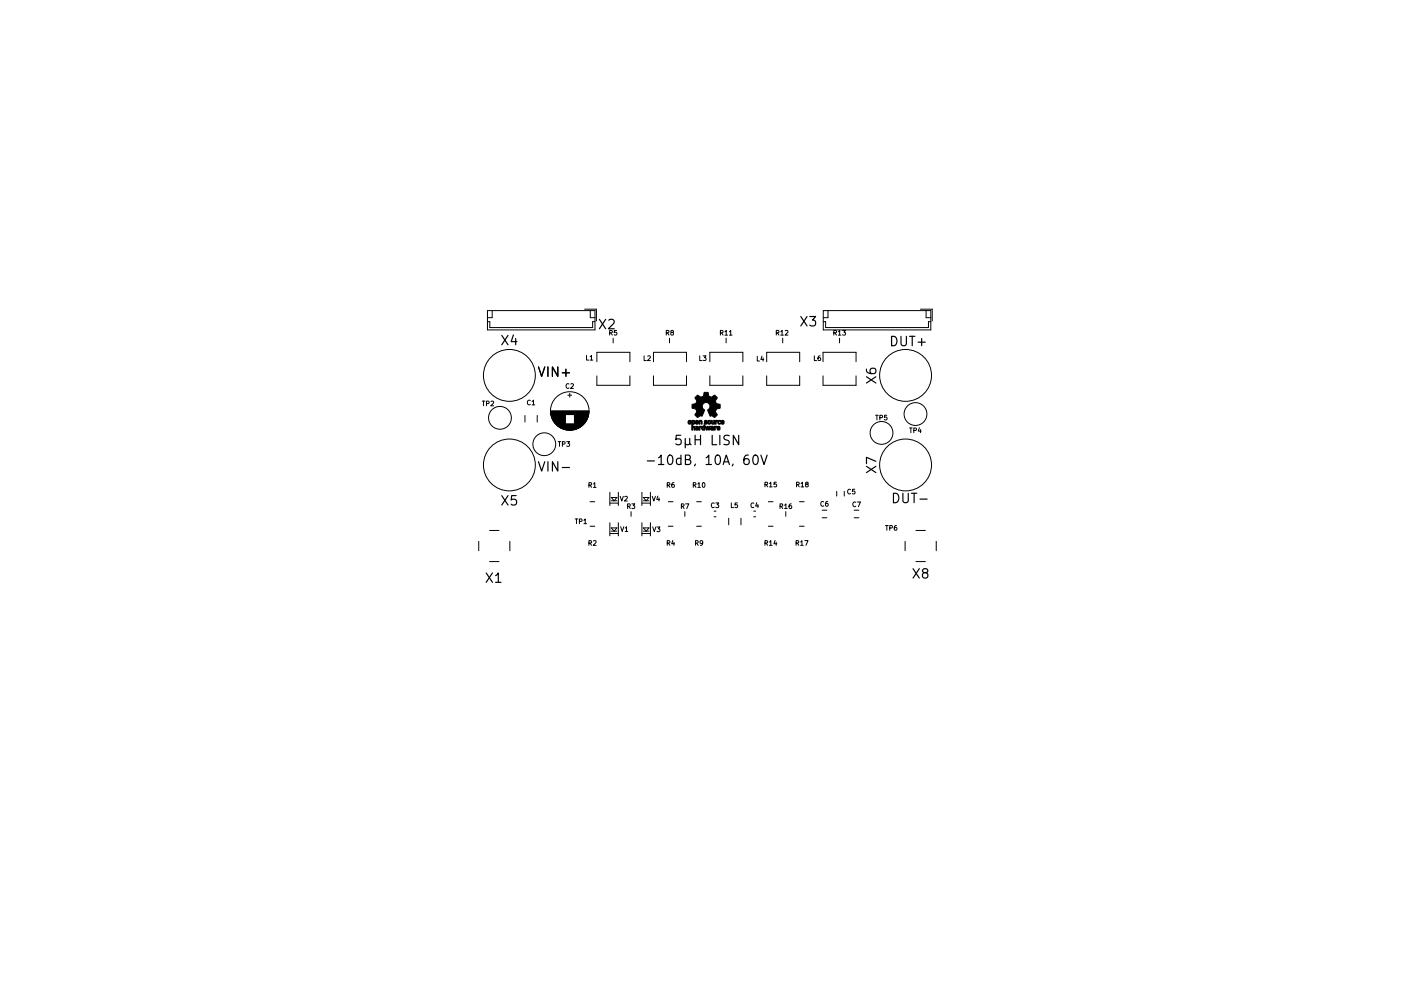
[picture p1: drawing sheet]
<svg xmlns="http://www.w3.org/2000/svg" width="297mm" height="210mm" viewBox="0 0 297 210" stroke-linecap="round" stroke-linejoin="round" font-family="sans-serif">
<g fill="none" stroke="#000" stroke-width=".25">
<path d="M106.4 71.2l1.3 2M107.7 71.2l-1.3 2M108.9 71.1l-.5 1.4h1.2M109.3 71.8v1.4M114.2 77.9l.6 2 .7-2M116.2 77.9v2M118.3 77.9v2l-1.2-2v2M119.2 79.1h1.5M120 78.3v1.6M127.1 67.8l1.3 2M128.4 67.8l-1.3 2M129.1 67.9l.3-.1h.6a.54 .54 0 0 1 .1 .8l-1.1 1.2h1.2"/>
<path d="M169.8 67.2l1.3 2M171.1 67.2l-1.3 2M171.7 67.2h1.2l-.6 .7 .5 .2v.9l-.3 .2h-.5l-.3-.2M183.7 78.3a.79 .79 0 0 0 .9 1h.7l.3-.2 .1-.6-.2-.3-.7-.1-.2 .2-.1 .6 .3 .4M183.7 79.9l2 1.4M185.7 79.9l-2 1.4M189 71.4a1.01 1.01 0 0 1 1.2 1 1.01 1.01 0 0 1-1.2 1zM191 71.4v1.6l.4 .4 .6-.1 .2-.3v-1.6M192.8 71.4h1.2M193.4 71.4v2M194.6 72.6h1.6M195.4 71.8v1.6"/>
<path d="M114.2 98l.6 2 .7-2M116.2 98v2M118.3 98v2l-1.2-2v2M119.2 99.2h1.5M137.2 97.8h1.6M139.6 97.1l.6-.5v2M139.6 98.6h1.2M141.7 96.7l.5-.1a1.25 1.25 0 0 1 0 2l-.4-.1-.2-.3-.1-.9zM144.3 92.4h-.9l-.1 .9 .3-.2 .6 .1 .2 .3-.1 .7-.3 .2h-.4l-.3-.2M144.4 97.3l-.6-.1-.4 .4v.6l.2 .3h.8M144.4 96.6v2M145.3 93v2"/>
<path d="M145.3 97.5l.9-.1 .2-.3-.2-.5h-.9v2h.8l.4-.4a.52 .52 0 0 0-.5-.7M146.2 94.1l.3 .3M146.2 93l-.1 1.3-.5 .1-.3-.3M147.4 92.4v2M147.4 93.3h1.1M147.4 98.5l-.2 .3M148.5 92.4v2M149.7 97.1l.6-.5v2M149.7 98.6h1.1M151 92.4v2h1M151.8 96.7l.5-.1a1.25 1.25 0 0 1 0 2l-.4-.1-.2-.3-.1-.9zM152.6 92.4v2"/>
<path d="M153.3 98.6l.7-2 .7 2M153.5 98h1M154.6 92.4h-.7l-.4 .3 .2 .5 .8 .4v.6l-.3 .2-.7-.1M155.4 98.5l-.2 .3M156.6 92.4v2l-1.1-2v2M158.7 96.6a.79 .79 0 0 0-1 .8v.8l.2 .3 .6 .1 .3-.2v-.7l-.1-.3-.6-.1-.4 .4M159.9 96.6h.4a1.25 1.25 0 0 1 0 2h-.2a1.33 1.33 0 0 1-.2-2zM161.3 96.6l.7 2 .7-2M183.7 98.9l2 1.4M185.7 97.9l-2-.9v1.4M185.7 98.9l-2 1.4M106.4 105.2l1.3 2"/>
<path d="M107.7 105.2l-1.3 2M109.4 105.2h-.9l-.1 .9 .3-.2 .6 .1 .2 .3-.1 .7-.3 .2h-.4l-.3-.2M189.4 104.7a1.01 1.01 0 0 1 1.2 1 1.01 1.01 0 0 1-1.2 1zM191.4 104.7v1.6l.4 .4h.4l.4-.4v-1.6M193.2 104.7h1.2M193.8 104.7v2M195 105.9h1.6M103.1 121.6l1.3 2M104.4 121.6l-1.3 2M105.1 122.1l.6-.5v2M105.1 123.6h1.1M193.6 120.7l1.3 2"/>
<path d="M194.9 120.7l-1.3 2M196 121.5l-.4-.4 .1-.3 .3-.1h.5l.2 .3-.1 .3-.8 .3-.2 .3v.4l.4 .4 .5-.1 .2-.3-.1-.6-.3-.2"/>
</g>
<g fill="none" stroke="#000" stroke-width=".21">
<path d="M103.4 65.9h22.8v4.1h-22.8zM103.4 68.2h.4v1.3h21.8v-1.3h.6M104.4 65.9v1.5h-1M123.9 65.6h2.6v2.5M124.4 75.4v1h.4M125.1 75.7l.3-.3v1M125.1 76.4h.6M125.2 65.9v1.5h1M126.5 76.7v-2h7v2M126.5 79.7v2h7v-2M129.3 70.6h.4l.1-.4-.5-.1v1M129.5 70.6l.3 .5"/>
<path d="M130 71.7v1M130.7 70.1h-.4l-.1 .5 .5-.1v.5h-.5M136.6 75.5v1h.4M137.3 75.6l.4-.1 .2 .3-.6 .7h.6M138.5 76.7v-2h7v2M138.5 79.7v2h7v-2M141.3 70.6h.4l.1-.4-.5-.1v1M141.5 70.6l.3 .5M141.9 71.7v1M142.4 70.5l-.1-.3 .4-.1v.3l-.5 .3 .2 .4 .4-.2-.2-.4M148.4 75.5v1h.4M149.1 75.5h.6l-.3 .4 .2 .1v.4h-.5"/>
<path d="M150.5 76.7v-2h7v2M150.5 79.7v2h7v-2M152.7 70.6h.5l.1-.4-.6-.1v1M153 70.6l.3 .5M153.7 70.4l.3-.3v1M153.7 71.1h.6M153.9 71.7v1M154.6 70.4l.3-.3v1M154.6 71.1h.6M160.6 75.6v1h.4M161.6 75.6l-.3 .7h.6M161.8 75.9v.7"/>
<path d="M162.6 76.7v-2h7v2M162.6 79.7v2h7v-2M164.6 70.6h.5v-.4l-.5-.1v1M164.8 70.6l.4 .5M165.5 70.4l.3-.3v1M165.5 71.1h.6M165.9 71.7v1M166.5 70.2l.4-.1 .2 .3-.7 .7h.7M172.7 75.5v1h.4M173.9 75.5l-.4 .2-.1 .6 .2 .2 .3-.1v-.5h-.3l-.2 .2M174.5 76.7v-2h7v2M174.5 79.7v2h7v-2"/>
<path d="M174.6 65.9h22.8v4.1h-22.8zM174.6 68.2h.4v1.3h21.8v-1.3h.6M175.6 65.9v1.5h-1M176.8 70.6h.5v-.4l-.5-.1v1M177 70.6l.4 .5M177.7 70.4l.3-.3v1M177.7 71.1h.6M178 71.7v1M178.6 70.1h.7l-.4 .4 .3 .1v.4h-.6M195.1 65.6h2.6v2.5M196.3 65.9v1.5h1.1M102.2 85.1h.6"/>
<path d="M102.5 85.1v1M103.1 85.6h.5l.1-.4-.6-.1v1M104.1 85.2l.4-.1 .2 .3-.7 .7h.7M111.3 88.1v1.4M112.4 85a.44 .44 0 0 0-.6 .4 .44 .44 0 0 0 .6 .4M112.8 85.2l.3-.3v1M112.8 85.9h.6M113.9 88.1v1.4M116.8 87.2h8M116.8 87.3h8M116.8 87.4h8M116.8 87.5h8"/>
<path d="M116.8 87.6h8M116.8 87.7h8M116.8 87.8h8M116.8 87.9h8M116.8 88h3M116.8 88.1h3M116.9 88.2h2.9M116.9 88.3h2.9M116.9 88.4h2.9M117 88.5h2.8M117 88.6h2.8M117 88.7h2.8"/>
<path d="M117.1 88.8h2.7M117.1 88.9h2.7M117.2 89h2.6M117.2 89.1h2.6M117.2 89.2h2.6M117.3 89.2h2.5M117.3 89.3h2.5M117.4 89.4h2.4M117.4 89.5h2.4M117.5 89.5h2.3M117.5 89.6h2.3M117.6 89.6h2.2"/>
<path d="M117.6 89.7h2.2M117.7 89.8h2.1M117.8 89.9h2M117.8 90h6M117.9 90h5.8M118 90.1h5.6M118 90.2h5.6M118.1 90.2h5.4M118.1 90.3h5.4M118.2 90.3h5.2M118.2 90.4h5.2M118.3 93.7h.6"/>
<path d="M118.3 90.4h5M118.4 90.5h4.8M118.5 90.5h4.6M118.5 90.6h4.6M118.6 93.7v1M118.6 90.6h4.4M118.7 90.7h4.2M118.8 90.7h4M118.9 90.8h3.8M119 90.8h3.6M119.1 90.9h3.4M119.2 91h3.2"/>
<path d="M119.2 94.2h.5l.1-.4-.6-.1v1M119.3 91h3M119.4 91h2.8M119.7 91.1h2.2M119.8 91.2h2M120 91.2h1.6M120.1 93.7h.7l-.4 .4 .3 .1v.4h-.6M120.4 83.8h.8M120.6 91.3h.4M120.6 81.5a.44 .44 0 0 0-.6 .4 .44 .44 0 0 0 .6 .4M120.8 83.4v.8M121 81.5l.4-.1 .2 .3-.6 .7h.6"/>
<path d="M121.8 88h3M121.8 88.2h2.9M121.8 88.3h2.9M121.8 88.4h2.9M121.8 88.5h2.8M121.8 88.6h2.8M121.8 88.7h2.8M121.8 88.8h2.7M121.8 88.9h2.7M121.8 89h2.6M121.8 89.2h2.6M121.8 89.2h2.5"/>
<path d="M121.8 89.3h2.5M121.8 89.4h2.4M121.8 89.5h2.4M121.8 89.5h2.3M121.8 89.6h2.2M121.8 89.7h2.2M121.8 89.8h2.1M123.8 89.9h-2M124 89.7l-2.2 .1M124.1 89.6h-2.3M124.2 89.4h-2.4M124.3 89.2l-2.5 .1"/>
<path d="M124.4 89.1h-2.6M124.5 88.9l-2.7 .1M124.5 88.8h-2.7M124.6 88.6h-2.8M124.7 88.4l-2.9 .1M124.7 88.2l-2.9 .1M124.8 88.1h-3M185.6 88.1h.6M185.9 88.1v1M186.5 88.6h.5l.1-.4-.6-.1v1M188 88.1h-.5v.5l.5-.1v.5h-.5M192.8 90.8h.6"/>
<path d="M193.1 90.8v1M193.7 91.3h.5l.1-.4-.6-.1v1M194.9 90.8l-.2 .7h.6M195.2 91.1v.7M101.5 114.8v2M103.8 112.5h2M103.8 119.1h2M108.1 114.8v2M121.9 110.1h.6M122.2 110.1v1M122.8 110.6h.5l.1-.4-.6-.1v1M123.8 110.4l.3-.3v1"/>
<path d="M123.8 111.1h.6M124.9 102.9h.4l.1-.4-.5-.1v1M124.9 115.2h.4l.1-.4-.5-.1v1M125.1 106.4h1M125.1 111.6h1M125.1 102.9l.3 .5M125.1 115.2l.3 .5M125.8 102.7l.3-.3v1M125.8 114.8l.4-.1 .2 .3-.6 .7h.6M125.8 103.4h.6M129.3 113.2h1.8M129.3 104.4v2.8"/>
<path d="M129.3 110.9v2.8M129.3 106.7h1.8M129.6 112h1.2l-.6 .7zM129.6 112.7h1.2M129.6 105.5h1.2l-.6 .7zM129.6 106.2h1.2M131.1 104.4v2.8M131.1 110.9v2.8M131.5 105.3l.3 1 .4-1M131.6 111.8l.3 1 .4-1M132.4 105.4l.4-.1 .2 .3-.6 .7h.6M132.5 112l.3-.2v1"/>
<path d="M132.5 112.8h.6M133.1 107.4h.4l.1-.4-.5-.1v1M133.3 107.4l.3 .5M133.8 108.5v1M134 106.9h.6l-.3 .4 .2 .1v.4h-.5M136.1 113.2h1.8M136.1 106.7h1.8M136.1 104.4v2.8M136.1 110.9v2.8M136.4 112h1.2l-.6 .7zM136.4 112.7h1.2M136.4 105.5h1.2l-.6 .7z"/>
<path d="M136.4 106.2h1.2M137.9 104.4v2.8M137.9 110.9v2.8M138.3 105.3l.3 1 .4-1M138.4 111.8l.3 1 .4-1M139.3 111.8h.6l-.3 .4 .3 .1v.4h-.6M139.5 105.3l-.3 .7h.7M139.7 105.6v.7M141.5 115.2h.4l.1-.4-.5-.1v1M141.5 102.9h.4l.1-.4-.5-.1v1M141.7 106.4h1M141.7 111.6h1"/>
<path d="M141.7 115.2l.3 .5M141.7 102.9l.3 .5M142.7 114.7l-.3 .7h.6M142.9 102.4l-.4 .2-.1 .6 .2 .2 .3-.1v-.5h-.3l-.2 .2M142.9 115v.7M144.5 107.4h.4l.1-.4-.5-.1v1M144.7 107.4l.3 .5M145.2 108.5v1M145.4 106.9h.6l-.4 1M147 102.9h.5v-.4l-.5-.1v1M147.2 102.9l.4 .5M147.5 115.2h.4l.1-.4-.5-.1v1"/>
<path d="M147.7 106.4h1M147.7 111.6h1M147.7 115.2l.3 .5M147.9 102.7l.3-.3v1M147.9 103.4h.6M149 115.1l-.2 .2h-.3v-.5l.3-.1 .2 .2-.1 .6-.4 .2M149 102.4h.1a.49 .49 0 0 1 .4 .5 .49 .49 0 0 1-.5 .5l-.1-.4zM151.4 108.4h.4M151.4 109.6h.4M151.4 106.8a.44 .44 0 0 0-.6 .4 .44 .44 0 0 0 .6 .4M151.8 106.7h.6l-.3 .4 .2 .1v.4h-.5M154.5 109.9v1.4"/>
<path d="M155.1 106.7v1h.4M156.3 106.7h-.4l-.1 .5 .5-.1v.5h-.5M157.1 109.9v1.4M159.8 108.4h.4M159.8 109.6h.4M159.8 106.8a.44 .44 0 0 0-.6 .4 .44 .44 0 0 0 .6 .4M160.5 106.7l-.3 .7h.6M160.7 107v.7M162.2 115.2h.5v-.4l-.5-.1v1M162.2 102.8h.5v-.4l-.5-.1v1M162.4 115.2l.4 .5M162.4 102.8l.4 .5"/>
<path d="M162.9 106.4h1M162.9 111.6h1M163.1 115l.3-.3v1M163.1 102.6l.3-.3v1M163.1 115.7h.6M163.1 103.3h.6M164.3 114.7l-.2 .7h.6M164.6 115v.7M164.6 102.3h-.5v.5l.5-.1v.5h-.5M165.4 107.4h.5v-.4l-.5-.1v1M165.6 107.4l.4 .5M166.3 107.2l.3-.3v1"/>
<path d="M166.3 107.9h.6M166.6 108.5v1M167.8 106.9l-.5 .2v.6l.2 .2 .3-.1v-.5h-.3l-.2 .2M168.8 115.2h.5v-.4l-.5-.1v1M168.9 102.8h.5v-.4l-.5-.1v1M169 115.2l.4 .5M169.1 102.8l.4 .5M169.5 106.4h1M169.5 111.6h1M169.7 115l.3-.3v1M169.7 115.7h.6M169.8 102.6l.3-.3v1"/>
<path d="M169.8 103.3h.6M170.6 114.7h.7l-.4 1M171 102.7l-.2-.3 .5-.1v.3l-.5 .3 .2 .4 .4-.2-.2-.4M174.3 108.2h1M174.3 109.8h1M174.6 106.5a.44 .44 0 0 0-.6 .4 .44 .44 0 0 0 .6 .4M175.5 106.4l-.4 .2-.1 .6 .2 .2 .3-.1v-.5h-.3l-.2 .2M177.4 104.2v1M179 104.2v1M180.3 103.9a.44 .44 0 0 0-.6 .4 .44 .44 0 0 0 .6 .4M181.1 108.2h1M181.1 109.8h1"/>
<path d="M181.2 103.8h-.4l-.1 .5 .5-.1v.5h-.5M181.4 106.6a.44 .44 0 0 0-.6 .4 .44 .44 0 0 0 .6 .4M181.8 106.5h.6l-.4 1M187.7 111.5h.6M188 111.5v1M188.6 112h.5l.1-.4-.6-.1v1M190.1 111.5l-.5 .2v.6l.2 .2 .3-.1v-.5h-.3l-.2 .2M191.9 114.8v2M194.2 112.5h2M194.2 119.1h2M198.5 114.8v2"/>
<circle cx="108" cy="79.6" r="5.5"/>
<circle cx="192" cy="79.6" r="5.5"/>
<circle cx="106" cy="88.6" r="2.42"/>
<circle cx="108" cy="98.6" r="5.5"/>
<circle cx="115.4" cy="94.2" r="2.42"/>
<circle cx="120.8" cy="87.2" r="4.1"/>
<circle cx="186.9" cy="91.8" r="2.42"/>
<circle cx="192" cy="98.6" r="5.5"/>
<circle cx="194.1" cy="87.8" r="2.42"/>
</g>
<g fill="#000" stroke="#000" stroke-width=".21">
<path d="M146 89.3a.39 .39 0 0 1 .6 0 .39 .39 0 0 1-.1 .6 .39 .39 0 0 1-.6-.2l.2-.1a.18 .18 0 0 0 .2 .1 .18 .18 0 0 0 .1-.3 .18 .18 0 0 0-.3 .1l-.2 .1zM146.7 89.2h.2a.37 .37 0 0 1 .4 .4 .37 .37 0 0 1-.4 .3v.6l.4 .1v.7h-.2v-.6l-.1-.1-.1 .7h-.2v-1.7h.2v.2a.18 .18 0 0 0 .2-.2 .18 .18 0 0 0-.2-.1v.1h-.2zM147.5 90.5a.37 .37 0 0 1 .5 0 .37 .37 0 0 1 .1 .4v.4l-.6-.1-.1-.2 .4 .1 .1-.2-.5 .1 .1-.1 .4-.2zM147.5 89.3h.5l.1 .4h-.5l.1 .1h.3a.34 .34 0 0 1-.5 .2 .34 .34 0 0 1-.1-.5h.5l-.1-.2-.4 .2zM148.2 90.4l.6 .2a.33 .33 0 0 0-.4 .4v.3h-.2zM148.2 89.2l.6 .1 .1 .7h-.2v-.4a.17 .17 0 0 0-.2-.2 .17 .17 0 0 0-.1 .2v.4h-.2zM148.9 90.5h.3v-.4h.2v1.2l-.5-.1-.1-.3h.2a.16 .16 0 0 0 .2 0 .16 .16 0 0 0 0-.2 .16 .16 0 0 0-.2 0v.2h-.2zM149.4 89.3h.5l-.4 .1a.34 .34 0 0 1 .5 .2 .34 .34 0 0 1-.2 .5 .34 .34 0 0 1-.5-.2l.1-.2 .3 .1 .1-.1a.3 .3 0 0 1-.4-.1 .3 .3 0 0 1 0-.3zM149.5 90.4h.2l.1 .5 .2-.5h.1l.2 .6 .2-.6h.1l-.2 .9h-.2l-.1-.6-.2 .6h-.1zM147.7 84l.2-.2 .7 .5 .5-.3 .2-.8h.8l.2 .8 .5 .3 .7-.5a.65 .65 0 0 1 .5 .8 .71 .71 0 0 0-.2 .9 .71 .71 0 0 0 .9 .3 .6 .6 0 0 1-.3 .9 .71 .71 0 0 0-.7 .5 .71 .71 0 0 0 .4 .8 .6 .6 0 0 1-.8 .4 .4 .4 0 0 0-.7-.1l-.1-.2a1.25 1.25 0 0 1-.4-1.2 .82 .82 0 0 0 .1-1.3 .82 .82 0 0 0-1.2 .2 .82 .82 0 0 0 .4 1.2l-.6 1.3a.44 .44 0 0 0-.7 .2l-.2 .1a.59 .59 0 0 1-.4-.9 .62 .62 0 0 0 .1-.7 .62 .62 0 0 0-.6-.3 .56 .56 0 0 1-.3-.9h.1a.75 .75 0 0 0 .9-.5 .75 .75 0 0 0-.4-.9zM150.1 89.3a.38 .38 0 0 1 .6 0 .38 .38 0 0 1-.1 .6 .38 .38 0 0 1-.5-.3h.1l.1 .1a.18 .18 0 0 0 .2 .1 .18 .18 0 0 0 0-.3 .18 .18 0 0 0-.3 .1h-.1zM150.9 89.2h.1v.5l.2 .1 .1-.1v-.5h.2l-.1 .8a.4 .4 0 0 1-.4-.1 .4 .4 0 0 1-.1-.4z"/>
<path d="M150.7 90.5a.37 .37 0 0 1 .5 0 .37 .37 0 0 1 .1 .4v.4l-.5-.1-.2-.2 .4 .1 .1-.2-.5 .1 .1-.1 .4-.2zM151.5 90.4l.5 .1-.3 .2-.1 .6h-.1zM151.7 89.2h.5l-.4 .2v.6h-.1zM152.1 90.5h.5l.1 .4h-.5l.1 .2h.3a.33 .33 0 0 1-.5 .2 .33 .33 0 0 1-.1-.5h.5l-.2-.2-.3 .2zM152.3 89.3l.3-.1 .2 .2a.27 .27 0 0 0-.4 0 .27 .27 0 0 0 0 .4 .27 .27 0 0 0 .4 0 .37 .37 0 0 1-.6 0 .37 .37 0 0 1 .1-.5zM153 89.3l.3-.1 .2 .2v.3h-.5l.5 .2-.1 .1a.37 .37 0 0 1-.4-.1 .37 .37 0 0 1-.1-.4h.5l-.2-.2-.3 .2z"/>
</g>
</svg>
